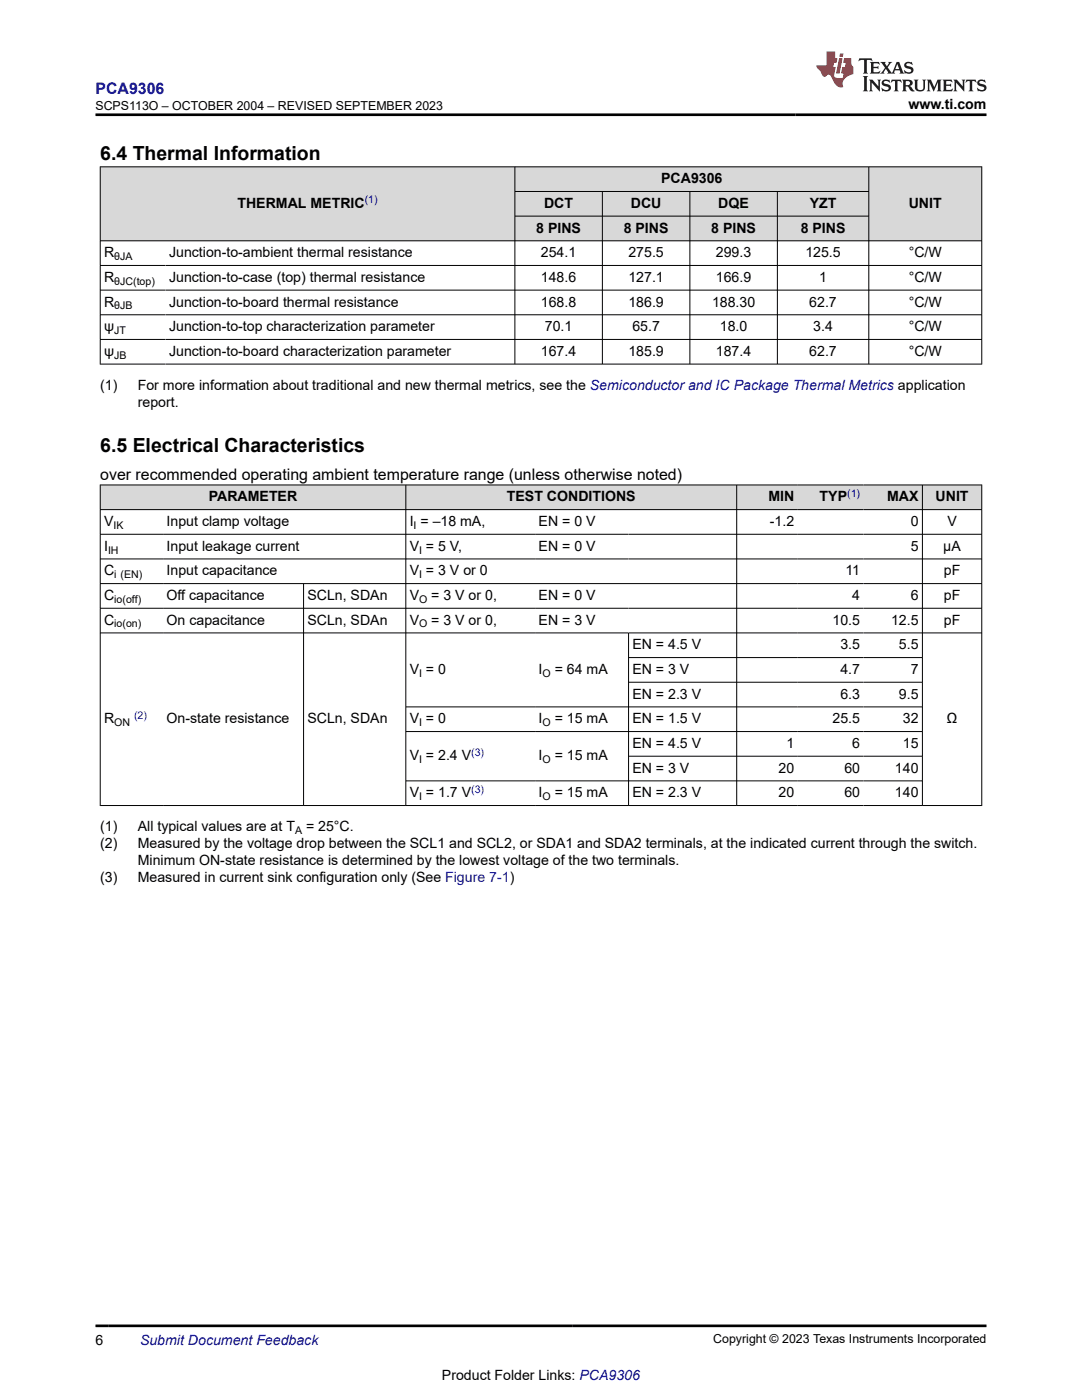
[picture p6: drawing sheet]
<svg xmlns="http://www.w3.org/2000/svg" width="216mm" height="279mm" viewBox="0 0 216 279" stroke-linecap="round" stroke-linejoin="round" font-family="sans-serif">
<defs><g id="words">
<g font-size="3.9">
<text x="20" y="32">6.4 Thermal Information</text>
<text x="20" y="90.3">6.5 Electrical Characteristics</text>
</g>
<text font-size="3.2" fill="#00f" x="19" y="18.7">PCA9306</text>
<text font-size="3.2" x="20" y="95.7">over recommended operating ambient temperature range (unless otherwise noted)</text>
<g font-size="2.8">
<text x="181.3" y="21.8">www.ti.com</text>
<text x="47.4" y="41.5">THERMAL METRIC</text>
<text x="108.6" y="41.5">DCT</text>
<text x="125.9" y="41.5">DCU</text>
<text x="131.9" y="36.6">PCA9306</text>
<text x="143.3" y="41.5">DQE</text>
<text x="161.6" y="41.5">YZT</text>
<text x="181.3" y="41.5">UNIT</text>
<text x="107" y="46.4">8 PINS</text>
<text x="124.5" y="46.4">8 PINS</text>
<text x="141.9" y="46.4">8 PINS</text>
<text x="159.8" y="46.4">8 PINS</text>
<text x="20.8" y="51.3">R</text>
<text x="33.7" y="51.3">Junction-to-ambient thermal resistance</text>
<text x="107.9" y="51.3">254.1</text>
<text x="125.4" y="51.3">275.5</text>
<text x="142.9" y="51.3">299.3</text>
<text x="160.7" y="51.3">125.5</text>
<text x="181.3" y="51.3">°C/W</text>
<text x="20.8" y="56.3">R</text>
<text x="33.7" y="56.3">Junction-to-case (top) thermal resistance</text>
<text x="107.9" y="56.3">148.6</text>
<text x="125.4" y="56.3">127.1</text>
<text x="142.9" y="56.3">166.9</text>
<text x="163.5" y="56.3">1</text>
<text x="181.3" y="56.3">°C/W</text>
<text x="20.8" y="61.2">R</text>
<text x="33.7" y="61.2">Junction-to-board thermal resistance</text>
<text x="107.9" y="61.2">168.8</text>
<text x="125.4" y="61.2">186.9</text>
<text x="142.1" y="61.2">188.30</text>
<text x="161.5" y="61.2">62.7</text>
<text x="181.3" y="61.2">°C/W</text>
<text x="20.8" y="66.1">ψ</text>
<text x="20.8" y="71">ψ</text>
<text x="33.7" y="66.1">Junction-to-top characterization parameter</text>
<text x="33.7" y="71">Junction-to-board characterization parameter</text>
<text x="107.9" y="71">167.4</text>
<text x="108.7" y="66.1">70.1</text>
<text x="125.4" y="71">185.9</text>
<text x="126.2" y="66.1">65.7</text>
<text x="142.9" y="71">187.4</text>
<text x="143.6" y="66.1">18.0</text>
<text x="161.5" y="71">62.7</text>
<text x="162.3" y="66.1">3.4</text>
<text x="181.3" y="66.1">°C/W</text>
<text x="181.3" y="71">°C/W</text>
<text x="20" y="77.8">(1)</text>
<text x="27.5" y="77.8">For more information about traditional and new thermal metrics, see the Semiconductor and IC Package Thermal Metrics application</text>
<text x="27.5" y="81.2">report.</text>
<text x="41.7" y="100.1">PARAMETER</text>
<text x="101.1" y="100.1">TEST CONDITIONS</text>
<text x="153.3" y="100.1">MIN</text>
<text x="163.5" y="100.1">TYP</text>
<text x="177" y="100.1">MAX</text>
<text x="186.7" y="100.1">UNIT</text>
<text x="20.8" y="105">V</text>
<text x="33.3" y="105">Input clamp voltage</text>
<text x="81.7" y="105">I = –18 mA,</text>
<text x="107.5" y="105">EN = 0 V</text>
<text x="153.6" y="105">-1.2</text>
<text x="181.7" y="105">0</text>
<text x="189" y="105">V</text>
<text x="20.8" y="109.9">I</text>
<text x="33.3" y="109.9">Input leakage current</text>
<text x="81.7" y="109.9">V = 5 V,</text>
<text x="107.5" y="109.9">EN = 0 V</text>
<text x="181.7" y="109.9">5</text>
<text x="188.2" y="109.9">μA</text>
<text x="20.8" y="114.8">C</text>
<text x="20.8" y="119.7">C</text>
<text x="33.3" y="114.8">Input capacitance</text>
<text x="33.3" y="119.7">Off capacitance</text>
<text x="61.3" y="119.7">SCLn, SDAn</text>
<text x="81.7" y="119.7">V</text>
<text x="81.7" y="114.8">V = 3 V or 0</text>
<text x="86.1" y="119.7">= 3 V or 0,</text>
<text x="107.5" y="119.7">EN = 0 V</text>
<text x="168.7" y="114.8">11</text>
<text x="170.1" y="119.7">4</text>
<text x="181.7" y="119.7">6</text>
<text x="188.3" y="119.7">pF</text>
<text x="188.3" y="114.8">pF</text>
<text x="20.8" y="124.7">C</text>
<text x="33.3" y="124.7">On capacitance</text>
<text x="61.3" y="124.7">SCLn, SDAn</text>
<text x="81.7" y="124.7">V</text>
<text x="86.1" y="124.7">= 3 V or 0,</text>
<text x="107.5" y="124.7">EN = 3 V</text>
<text x="166.1" y="124.7">10.5</text>
<text x="177.8" y="124.7">12.5</text>
<text x="188.3" y="124.7">pF</text>
<text x="126.2" y="129.6">EN = 4.5 V</text>
<text x="167.7" y="129.6">3.5</text>
<text x="179.4" y="129.6">5.5</text>
<text x="81.7" y="134.5">V = 0</text>
<text x="107.5" y="134.5">I</text>
<text x="110.7" y="134.5">= 64 mA</text>
<text x="126.2" y="134.5">EN = 3 V</text>
<text x="167.7" y="134.5">4.7</text>
<text x="181.7" y="134.5">7</text>
<text x="126.2" y="139.4">EN = 2.3 V</text>
<text x="167.7" y="139.4">6.3</text>
<text x="179.4" y="139.4">9.5</text>
<text x="20.8" y="144.3">R</text>
<text x="33.3" y="144.3">On-state resistance</text>
<text x="61.3" y="144.3">SCLn, SDAn</text>
<text x="81.7" y="144.3">V = 0</text>
<text x="107.5" y="144.3">I</text>
<text x="110.7" y="144.3">= 15 mA</text>
<text x="126.2" y="144.3">EN = 1.5 V</text>
<text x="126.2" y="149.3">EN = 4.5 V</text>
<text x="156.9" y="149.3">1</text>
<text x="166.1" y="144.3">25.5</text>
<text x="170.1" y="149.3">6</text>
<text x="180.1" y="144.3">32</text>
<text x="180.1" y="149.3">15</text>
<text x="188.9" y="144.3">Ω</text>
<text x="81.7" y="151.7">V = 2.4 V</text>
<text x="107.5" y="151.7">I</text>
<text x="110.7" y="151.7">= 15 mA</text>
<text x="126.2" y="154.2">EN = 3 V</text>
<text x="155.4" y="154.2">20</text>
<text x="168.5" y="154.2">60</text>
<text x="178.6" y="154.2">140</text>
<text x="81.7" y="159.1">V = 1.7 V</text>
<text x="107.5" y="159.1">I</text>
<text x="110.7" y="159.1">= 15 mA</text>
<text x="126.2" y="159.1">EN = 2.3 V</text>
<text x="155.4" y="159.1">20</text>
<text x="168.5" y="159.1">60</text>
<text x="178.6" y="159.1">140</text>
<text x="20" y="165.9">(1)</text>
<text x="27.5" y="165.9">All typical values are at T</text>
<text x="61.1" y="165.9">= 25°C.</text>
<text x="20" y="169.3">(2)</text>
<text x="27.5" y="169.3">Measured by the voltage drop between the SCL1 and SCL2, or SDA1 and SDA2 terminals, at the indicated current through the switch.</text>
<text x="27.5" y="172.7">Minimum ON-state resistance is determined by the lowest voltage of the two terminals.</text>
<text x="20" y="176.1">(3)</text>
<text x="27.5" y="176.1">Measured in current sink configuration only (See Figure 7-1)</text>
<text x="19" y="268.4">6</text>
<text x="88.2" y="275.3">Product Folder Links: PCA9306</text>
</g>
<text font-size="2.8" fill="#00f" x="27.9" y="268.4">Submit Document Feedback</text>
<g font-size="2.5">
<text x="19" y="21.9">SCPS113O – OCTOBER 2004 – REVISED SEPTEMBER 2023</text>
<text x="142.3" y="268.1">Copyright © 2023 Texas Instruments Incorporated</text>
</g>
<g font-size="2.1" fill="#00f">
<text x="72.8" y="40.5">(1)</text>
<text x="169" y="99.1">(1)</text>
<text x="26.8" y="143.4">(2)</text>
<text x="94" y="150.8">(3)</text>
<text x="94" y="158.2">(3)</text>
</g>
<g font-size="2.1">
<text x="22.8" y="51.9">θJA</text>
<text x="22.8" y="56.8">θJC(top)</text>
<text x="22.8" y="61.7">θJB</text>
<text x="22.8" y="66.7">JT</text>
<text x="22.8" y="71.6">JB</text>
<text x="22.6" y="105.5">IK</text>
<text x="82.5" y="105.5">I</text>
<text x="21.6" y="110.5">IH</text>
<text x="83.6" y="110.5">I</text>
<text x="22.8" y="115.4">i (EN)</text>
<text x="83.6" y="115.4">I</text>
<text x="22.8" y="125.2">io(on)</text>
<text x="22.8" y="120.3">io(off)</text>
<text x="83.6" y="125.2">O</text>
<text x="83.6" y="120.3">O</text>
<text x="83.6" y="135.1">I</text>
<text x="108.3" y="135.1">O</text>
<text x="22.8" y="144.9">ON</text>
<text x="83.6" y="144.9">I</text>
<text x="108.3" y="144.9">O</text>
<text x="83.6" y="152.3">I</text>
<text x="108.3" y="152.3">O</text>
<text x="83.6" y="159.7">I</text>
<text x="108.3" y="159.7">O</text>
<text x="58.9" y="166.5">A</text>
</g>
</g></defs>
<g fill="#d8d8d8">
<path d="M20 33.3h175.9v4.9h-175.9z" fill-rule="evenodd"/>
<path d="M20.1 33.4h82.6v14.6h-82.6z" fill-rule="evenodd"/>
<path d="M102.8 33.4h70.5v4.8h-70.5z" fill-rule="evenodd"/>
<path d="M173.4 33.4h22.4v14.6h-22.4z" fill-rule="evenodd"/>
<path d="M102.8 38.3h17.3v4.8h-17.3z" fill-rule="evenodd"/>
<path d="M120.3 38.3h17.3v4.8h-17.3z" fill-rule="evenodd"/>
<path d="M137.7 38.3h17.4v4.8h-17.4z" fill-rule="evenodd"/>
<path d="M155.2 38.3h18.1v4.8h-18.1z" fill-rule="evenodd"/>
<path d="M102.8 43.2h17.3v4.8h-17.3z" fill-rule="evenodd"/>
<path d="M120.3 43.2h17.3v4.8h-17.3z" fill-rule="evenodd"/>
<path d="M137.7 43.2h17.4v4.8h-17.4z" fill-rule="evenodd"/>
<path d="M155.2 43.2h18.1v4.8h-18.1z" fill-rule="evenodd"/>
</g>
<g fill="none" stroke="#000" stroke-width=".2">
<path d="M19.9 33.3h176.1M20 33.2v39.5M102.7 33.2v39.5M102.7 38.2h70.7M120.2 38.2v34.5M137.7 38.2v34.5M155.1 38.2v34.5M173.4 33.2v39.5M195.9 33.2v39.5M19.9 48.1h176.1M19.9 53h176.1M19.9 57.9h176.1"/>
<path d="M102.7 43.1h70.7M19.9 62.8h176.1M19.9 67.7h176.1M19.9 72.7h176.1"/>
</g>
<g fill="#d8d8d8">
<path d="M20 96.8h175.9v4.9h-175.9z" fill-rule="evenodd"/>
<path d="M20.1 96.8h60.8v4.8h-60.8z" fill-rule="evenodd"/>
<path d="M81 96.8h65.9v4.8h-65.9z" fill-rule="evenodd"/>
<path d="M147.1 96.8h12.1v4.8h-12.1z" fill-rule="evenodd"/>
<path d="M159.2 96.8h13.1v4.8h-13.1z" fill-rule="evenodd"/>
<path d="M172.3 96.8h11.7v4.8h-11.7z" fill-rule="evenodd"/>
<path d="M184.1 96.8h11.7v4.8h-11.7z" fill-rule="evenodd"/>
</g>
<g fill="none" stroke="#000" stroke-width=".2">
<path d="M19.9 96.8h176.1M20 96.7v64.1M81 96.7v64.1M147 96.7v64.1M184.1 96.7v64.1M195.9 96.7v64.1M19.9 101.7h176.1M19.9 106.6h176.1M19.9 111.5h176.1M19.9 116.5h176.1M60.6 116.5v44.3M19.9 121.4h176.1"/>
<path d="M19.9 126.3h176.1M125.4 126.3v34.5M125.4 131.2h58.7M125.4 136.2h58.7M81 146h103.1M81 155.8h103.1M125.4 150.9h58.7M184.1 141.1h-103.1M19.9 160.8h176.1"/>
</g>
<path d="M171.5 11.6l-.2 .6 .5-.2h.6v.1v2.2l-.2 .4h1l-.2-.4v-2.2v-.1h.5l.5 .2-.1-.6zM173.6 12.4l.2 .3v1.6l-.2 .4h1.9l.1-.6a1.08 1.08 0 0 1-1.3 .2v-.7h.6l.4 .2v-.7l-.4 .2h-.6v-.5l.2-.2a1 1 0 0 1 1 .3l-.1-.5zM175.7 12.4l.9 1.1-1 1.2h.9l-.2-.2 .5-.8 .4 .8-.2 .2h1.6l-.2-.2 .2-.5h.9l.1 .5-.1 .2h.9l-.2-.4-.8-1.9h-.5l-.9 2.1-.9-1.1 .9-1h-.8l.2 .2-.4 .6-.4-.6 .2-.2zM179 12.8l.4 1h-.7zM180.7 12.5a.65 .65 0 0 0-.2 .7 .65 .65 0 0 0 .6 .5l.6 .1 .1 .3a.79 .79 0 0 1-.7 .4 .79 .79 0 0 1-.7-.5l.1 .7 .2-.1a.93 .93 0 0 0 1.1 0 .93 .93 0 0 0 .4-.9 1.46 1.46 0 0 0-1.2-.6l-.1-.3a1.09 1.09 0 0 1 1.2 .2l-.2-.6-.1 .1-.5-.2zM172.2 15.2l.2 .4v2.2l-.2 .4h1l-.2-.4v-2.2l.2-.4zM173.4 15.9l.2 .4v1.5l-.2 .4h.8l-.3-.4 .1-1.3 1.6 1.8v-2l.2-.4h-.7l.1 .2 .1 1.1-1.2-1.3zM176.2 16a.65 .65 0 0 0-.2 .8 .65 .65 0 0 0 .6 .4l.6 .2 .1 .2a.79 .79 0 0 1-.7 .4 .79 .79 0 0 1-.7-.5l.1 .7 .2-.1a.93 .93 0 0 0 1.1 .1 .93 .93 0 0 0 .4-1 1.46 1.46 0 0 0-1.2-.5l-.1-.4a1.09 1.09 0 0 1 1.2 .2l-.1-.6-.2 .1-.5-.1zM177.9 15.9l-.1 .6a.63 .63 0 0 1 .8-.3v1.6l-.3 .4h1l-.2-.4v-1.6a.66 .66 0 0 1 .8 .3l-.1-.6zM180 15.9l.2 .4v1.5l-.2 .4h1l-.2-.2-.1-.7h.5l.1 .2a.79 .79 0 0 0 1.2 .6l-1-.9a.61 .61 0 0 0 .6-.6 .61 .61 0 0 0-.5-.7zM180.8 16.2h.1a.47 .47 0 0 1 .5 .1 .47 .47 0 0 1 .1 .5l-.1 .1-.7 .1zM182.3 15.9l.2 .2a2.27 2.27 0 0 0 .4 2 1.04 1.04 0 0 0 1.7-.7v-1.3l.2-.2h-.8l.2 .4v1.1a.6 .6 0 0 1-.6 .6 .6 .6 0 0 1-.6-.6v-1.1l.3-.4zM184.9 15.9l.2 .4v1.5l-.2 .4h.8l-.3-.4v-1.4l.9 1.9 .9-1.9v1.4l-.3 .4h1l-.2-.4v-1.5l.2-.4h-.8l-.7 1.5-.6-1.5zM188.1 15.9l.2 .4v1.5l-.2 .4h1.9l.1-.6a1.09 1.09 0 0 1-1.3 .2v-.7h.6l.4 .2v-.6l-.4 .2h-.6v-.6l.2-.1a1.01 1.01 0 0 1 1 .3l-.1-.6zM190.2 15.9l.3 .4v1.5l-.3 .4h.8l-.2-.4v-1.3l1.6 1.8v-2l.2-.4h-.7l.2 .2v1.1l-1.2-1.3zM192.8 15.9l-.1 .6a.63 .63 0 0 1 .8-.3v1.6l-.3 .4h1l-.2-.4v-1.6a.66 .66 0 0 1 .8 .3l-.1-.6zM195.2 16a.65 .65 0 0 0-.2 .8 .65 .65 0 0 0 .6 .4l.6 .2 .2 .2a.79 .79 0 0 1-.7 .4 .79 .79 0 0 1-.7-.5l.1 .7 .2-.1a.93 .93 0 0 0 1 .1 .93 .93 0 0 0 .5-1 1.46 1.46 0 0 0-1.3-.5v-.4a1.09 1.09 0 0 1 1.2 .2l-.2-.6-.2 .1-.5-.1z" fill="#231f20"/>
<path d="M164.9 10.3v2.7h-2l.1 .4 .8 1a.95 .95 0 0 0 1 .9 .59 .59 0 0 1 .5-.4 .59 .59 0 0 1 .5 .3l.4 .8a1.59 1.59 0 0 0 2.1 1.4 1.61 1.61 0 0 1 1-2.3l1-.3-.1-1.5a1.59 1.59 0 0 1-.3-1.7h-1.5l-.2 .9h.6l-.2 .9h-.5l-.2 .9v.3l.4 .1-.1 .9h-.7a.73 .73 0 0 1-1-.7l.3-1.5h-.5l.1-.9h.5l.2-.9h-.5v-1.3zM167.4 11.6l-.6 3.1h.7l.6-3.1zM167.6 10.7l-.1 .6h.7l.1-.6z" fill="#ed1c24"/>
<path d="M19 22.9h177.8M19 264.6h177.8" fill="none" stroke="#000" stroke-width=".53"/>
<use href="#words"/>
</svg>
